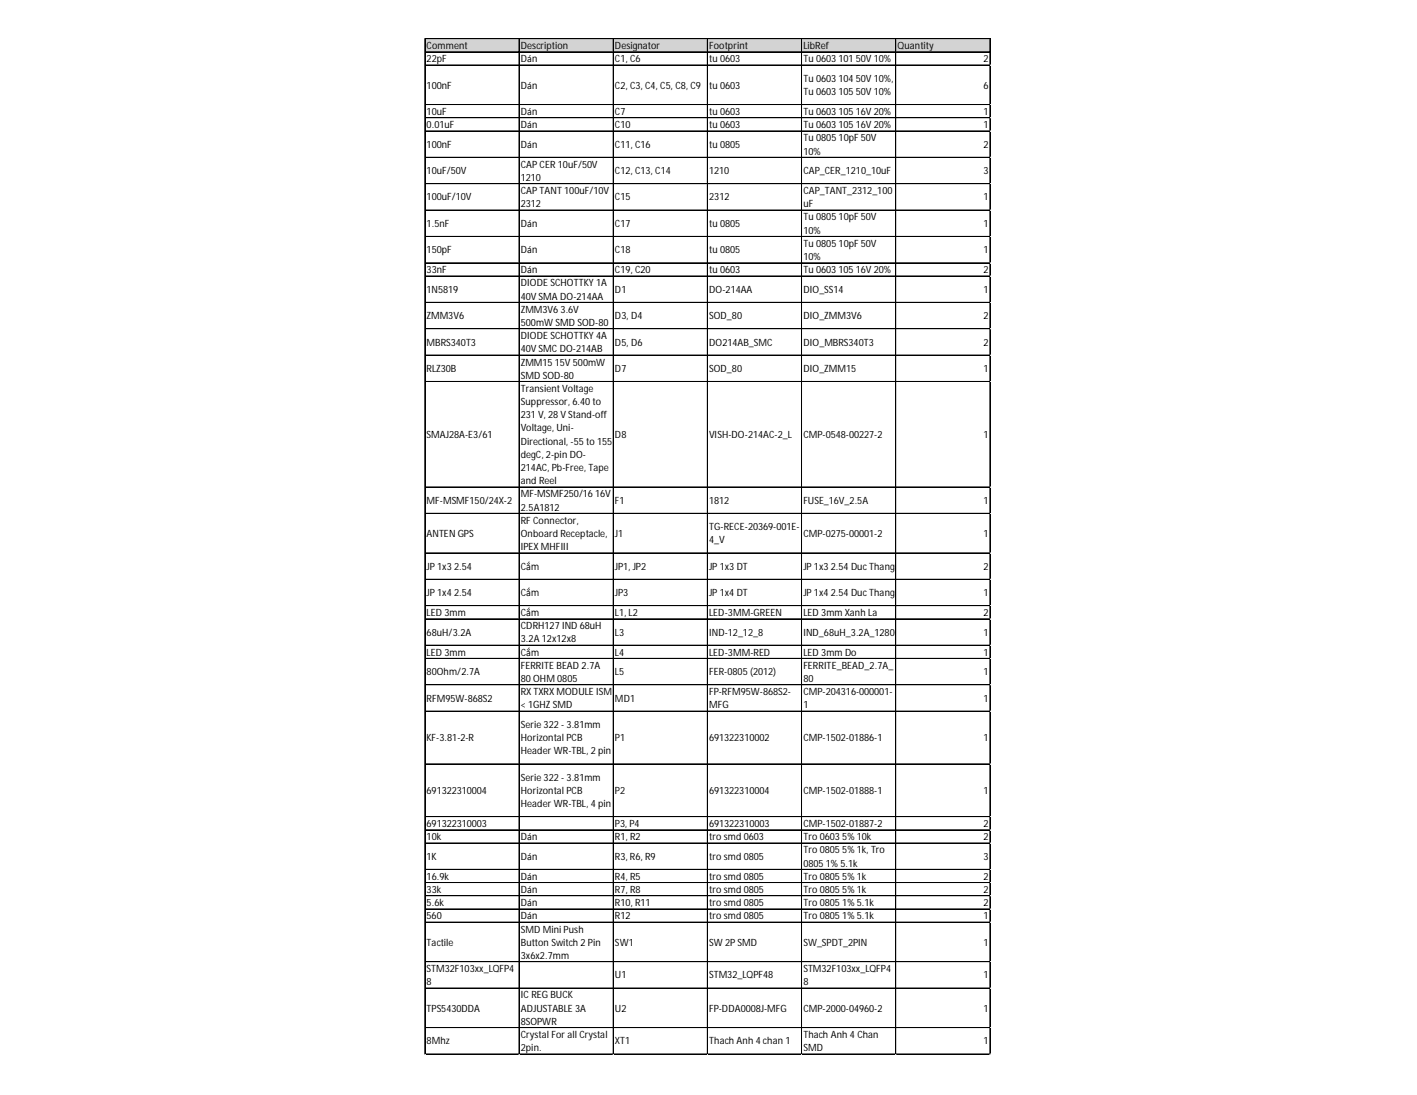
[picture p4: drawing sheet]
<svg xmlns="http://www.w3.org/2000/svg" width="279mm" height="216mm" viewBox="0 0 279 216" stroke-linecap="round" stroke-linejoin="round" font-family="sans-serif">
<defs><g id="words">
<g font-size="2">
<text x="84.1" y="9.7">Comment</text>
<text x="102.7" y="9.7">Description</text>
<text x="121.3" y="9.7">Designator</text>
<text x="139.8" y="9.7">Footprint</text>
<text x="158.4" y="9.7">LibRef</text>
<text x="177" y="9.7">Quantity</text>
<text x="84.1" y="12.3">22pF</text>
<text x="84.1" y="17.5">100nF</text>
<text x="102.7" y="12.3">Dán</text>
<text x="102.7" y="17.5">Dán</text>
<text x="121.3" y="12.3">C1, C6</text>
<text x="121.3" y="17.5">C2, C3, C4, C5, C8, C9</text>
<text x="139.8" y="12.3">tu 0603</text>
<text x="139.8" y="17.5">tu 0603</text>
<text x="158.4" y="12.3">Tu 0603 101 50V 10%</text>
<text x="158.4" y="16.1">Tu 0603 104 50V 10%,</text>
<text x="193.9" y="12.3">2</text>
<text x="193.9" y="17.5">6</text>
<text x="84.1" y="22.7">10uF</text>
<text x="102.7" y="22.7">Dán</text>
<text x="121.3" y="22.7">C7</text>
<text x="139.8" y="22.7">tu 0603</text>
<text x="158.4" y="18.7">Tu 0603 105 50V 10%</text>
<text x="158.4" y="22.7">Tu 0603 105 16V 20%</text>
<text x="193.9" y="22.7">1</text>
<text x="84.1" y="25.3">0.01uF</text>
<text x="84.1" y="29.1">100nF</text>
<text x="102.7" y="25.3">Dán</text>
<text x="102.7" y="29.1">Dán</text>
<text x="121.3" y="25.3">C10</text>
<text x="121.3" y="29.1">C11, C16</text>
<text x="139.8" y="25.3">tu 0603</text>
<text x="139.8" y="29.1">tu 0805</text>
<text x="158.4" y="25.3">Tu 0603 105 16V 20%</text>
<text x="158.4" y="27.9">Tu 0805 10pF 50V</text>
<text x="193.9" y="25.3">1</text>
<text x="193.9" y="29.1">2</text>
<text x="84.1" y="34.3">10uF/50V</text>
<text x="102.7" y="33.1">CAPCER 10uF/50V</text>
<text x="102.7" y="35.7">1210</text>
<text x="121.3" y="34.3">C12, C13, C14</text>
<text x="139.8" y="34.3">1210</text>
<text x="158.4" y="30.5">10%</text>
<text x="158.4" y="34.3">CAP_CER_1210_10uF</text>
<text x="193.9" y="34.3">3</text>
<text x="84.1" y="39.5">100uF/10V</text>
<text x="102.7" y="38.3">CAPTANT 100uF/10V</text>
<text x="102.7" y="40.9">2312</text>
<text x="121.3" y="39.5">C15</text>
<text x="139.8" y="39.5">2312</text>
<text x="158.4" y="38.3">CAP_TANT_2312_100</text>
<text x="158.4" y="40.9">uF</text>
<text x="193.9" y="39.5">1</text>
<text x="84.1" y="44.7">1.5nF</text>
<text x="102.7" y="44.7">Dán</text>
<text x="121.3" y="44.7">C17</text>
<text x="139.8" y="44.7">tu 0805</text>
<text x="158.4" y="43.5">Tu 0805 10pF 50V</text>
<text x="158.4" y="46.1">10%</text>
<text x="193.9" y="44.7">1</text>
<text x="84.1" y="49.9">150pF</text>
<text x="84.1" y="53.9">33nF</text>
<text x="102.7" y="49.9">Dán</text>
<text x="102.7" y="53.9">Dán</text>
<text x="121.3" y="49.9">C18</text>
<text x="121.3" y="53.9">C19, C20</text>
<text x="139.8" y="49.9">tu 0805</text>
<text x="139.8" y="53.9">tu 0603</text>
<text x="158.4" y="48.7">Tu 0805 10pF 50V</text>
<text x="158.4" y="51.3">10%</text>
<text x="158.4" y="53.9">Tu 0603 105 16V 20%</text>
<text x="193.9" y="49.9">1</text>
<text x="193.9" y="53.9">2</text>
<text x="84.1" y="57.7">1N5819</text>
<text x="102.7" y="56.5">DIODE SCHOTTKY 1A</text>
<text x="102.7" y="59.1">40V SMA DO-214AA</text>
<text x="121.3" y="57.7">D1</text>
<text x="139.8" y="57.7">DO-214AA</text>
<text x="158.4" y="57.7">DIO_SS14</text>
<text x="193.9" y="57.7">1</text>
<text x="84.1" y="62.9">ZMM3V6</text>
<text x="102.7" y="61.7">ZMM3V6 3.6V</text>
<text x="102.7" y="64.3">500mW SMD SOD-80</text>
<text x="121.3" y="62.9">D3, D4</text>
<text x="139.8" y="62.9">SOD_80</text>
<text x="158.4" y="62.9">DIO_ZMM3V6</text>
<text x="193.9" y="62.9">2</text>
<text x="84.1" y="68.1">MBRS340T3</text>
<text x="102.7" y="66.9">DIODE SCHOTTKY 4A</text>
<text x="102.7" y="69.5">40V SMCDO-214AB</text>
<text x="121.3" y="68.1">D5, D6</text>
<text x="139.8" y="68.1">DO214AB_SMC</text>
<text x="158.4" y="68.1">DIO_MBRS340T3</text>
<text x="193.9" y="68.1">2</text>
<text x="84.1" y="73.3">RLZ30B</text>
<text x="102.7" y="72.1">ZMM15 15V 500mW</text>
<text x="102.7" y="74.7">SMD SOD-80</text>
<text x="102.7" y="77.3">TransientVoltage</text>
<text x="121.3" y="73.3">D7</text>
<text x="139.8" y="73.3">SOD_80</text>
<text x="158.4" y="73.3">DIO_ZMM15</text>
<text x="193.9" y="73.3">1</text>
<text x="102.7" y="79.9">Suppressor, 6.40 to</text>
<text x="102.7" y="82.5">231 V, 28 V Stand-off</text>
<text x="84.1" y="86.3">SMAJ28A-E3/61</text>
<text x="102.7" y="85.1">Voltage, Uni-</text>
<text x="102.7" y="87.7">Directional, -55 to 155</text>
<text x="121.3" y="86.3">D8</text>
<text x="139.8" y="86.3">VISH-DO-214AC-2_L</text>
<text x="158.4" y="86.3">CMP-0548-00227-2</text>
<text x="193.9" y="86.3">1</text>
<text x="102.7" y="90.3">degC, 2-pin DO-</text>
<text x="102.7" y="92.9">214AC, Pb-Free, Tape</text>
<text x="102.7" y="95.5">and Reel</text>
<text x="84.1" y="99.3">MF-MSMF150/24X-2</text>
<text x="102.7" y="98.1">MF-MSMF250/16 16V</text>
<text x="102.7" y="100.7">2.5A1812</text>
<text x="121.3" y="99.3">F1</text>
<text x="139.8" y="99.3">1812</text>
<text x="158.4" y="99.3">FUSE_16V_2.5A</text>
<text x="193.9" y="99.3">1</text>
<text x="84.1" y="105.9">ANTEN GPS</text>
<text x="102.7" y="103.3">RF Connector,</text>
<text x="102.7" y="105.9">Onboard Receptacle,</text>
<text x="121.3" y="105.9">J1</text>
<text x="139.8" y="104.5">TG-RECE-20369-001E-</text>
<text x="139.8" y="107.1">4_V</text>
<text x="158.4" y="105.9">CMP-0275-00001-2</text>
<text x="193.9" y="105.9">1</text>
<text x="84.1" y="112.3">JP1x3 2.54</text>
<text x="102.7" y="108.5">IPEXMHFIII</text>
<text x="102.7" y="112.3">Cắm</text>
<text x="121.3" y="112.3">JP1, JP2</text>
<text x="139.8" y="112.3">JP1x3 DT</text>
<text x="158.4" y="112.3">JP1x3 2.54 DucThang</text>
<text x="193.9" y="112.3">2</text>
<text x="84.1" y="117.5">JP1x4 2.54</text>
<text x="102.7" y="117.5">Cắm</text>
<text x="121.3" y="117.5">JP3</text>
<text x="139.8" y="117.5">JP1x4 DT</text>
<text x="158.4" y="117.5">JP1x4 2.54 DucThang</text>
<text x="193.9" y="117.5">1</text>
<text x="84.1" y="121.5">LED 3mm</text>
<text x="84.1" y="125.3">68uH/3.2A</text>
<text x="102.7" y="121.5">Cắm</text>
<text x="102.7" y="124.1">CDRH127 IND 68uH</text>
<text x="121.3" y="121.5">L1, L2</text>
<text x="121.3" y="125.3">L3</text>
<text x="139.8" y="121.5">LED-3MM-GREEN</text>
<text x="139.8" y="125.3">IND-12_12_8</text>
<text x="158.4" y="121.5">LED 3mm Xanh La</text>
<text x="158.4" y="125.3">IND_68uH_3.2A_1280</text>
<text x="193.9" y="121.5">2</text>
<text x="193.9" y="125.3">1</text>
<text x="84.1" y="129.3">LED 3mm</text>
<text x="102.7" y="126.7">3.2A 12x12x8</text>
<text x="102.7" y="129.3">Cắm</text>
<text x="102.7" y="131.9">FERRITE BEAD 2.7A</text>
<text x="121.3" y="129.3">L4</text>
<text x="139.8" y="129.3">LED-3MM-RED</text>
<text x="158.4" y="129.3">LED 3mm Do</text>
<text x="158.4" y="131.9">FERRITE_BEAD_2.7A_</text>
<text x="193.9" y="129.3">1</text>
<text x="84.1" y="133.1">80Ohm/2.7A</text>
<text x="102.7" y="134.5">80 OHM 0805</text>
<text x="102.7" y="137.1">RXTXRXMODULE ISM</text>
<text x="121.3" y="133.1">L5</text>
<text x="139.8" y="133.1">FER-0805 (2012)</text>
<text x="139.8" y="137.1">FP-RFM95W-868S2-</text>
<text x="158.4" y="134.5">80</text>
<text x="158.4" y="137.1">CMP-204316-000001-</text>
<text x="193.9" y="133.1">1</text>
<text x="84.1" y="138.3">RFM95W-868S2</text>
<text x="102.7" y="139.7">&lt; 1GHZ SMD</text>
<text x="102.7" y="143.5">Serie 322 - 3.81mm</text>
<text x="121.3" y="138.3">MD1</text>
<text x="139.8" y="139.7">MFG</text>
<text x="158.4" y="139.7">1</text>
<text x="193.9" y="138.3">1</text>
<text x="84.1" y="146.1">KF-3.81-2-R</text>
<text x="102.7" y="146.1">Horizontal PCB</text>
<text x="102.7" y="148.7">Header WR-TBL, 2 pin</text>
<text x="121.3" y="146.1">P1</text>
<text x="139.8" y="146.1">691322310002</text>
<text x="158.4" y="146.1">CMP-1502-01886-1</text>
<text x="193.9" y="146.1">1</text>
<text x="102.7" y="153.9">Serie 322 - 3.81mm</text>
<text x="84.1" y="156.5">691322310004</text>
<text x="102.7" y="156.5">Horizontal PCB</text>
<text x="102.7" y="159.1">Header WR-TBL, 4 pin</text>
<text x="121.3" y="156.5">P2</text>
<text x="139.8" y="156.5">691322310004</text>
<text x="158.4" y="156.5">CMP-1502-01888-1</text>
<text x="193.9" y="156.5">1</text>
<text x="84.1" y="163.1">691322310003</text>
<text x="84.1" y="165.7">10k</text>
<text x="102.7" y="165.7">Dán</text>
<text x="121.3" y="163.1">P3, P4</text>
<text x="121.3" y="165.7">R1, R2</text>
<text x="139.8" y="163.1">691322310003</text>
<text x="139.8" y="165.7">tro smd 0603</text>
<text x="158.4" y="163.1">CMP-1502-01887-2</text>
<text x="158.4" y="165.7">Tro 0603 5%10k</text>
<text x="193.9" y="163.1">2</text>
<text x="193.9" y="165.7">2</text>
<text x="84.1" y="169.5">1K</text>
<text x="84.1" y="173.5">16.9k</text>
<text x="102.7" y="169.5">Dán</text>
<text x="102.7" y="173.5">Dán</text>
<text x="121.3" y="169.5">R3, R6, R9</text>
<text x="121.3" y="173.5">R4, R5</text>
<text x="139.8" y="169.5">tro smd 0805</text>
<text x="139.8" y="173.5">tro smd 0805</text>
<text x="158.4" y="168.3">Tro 0805 5%1k, Tro</text>
<text x="158.4" y="170.9">0805 1%5.1k</text>
<text x="158.4" y="173.5">Tro 0805 5%1k</text>
<text x="193.9" y="169.5">3</text>
<text x="193.9" y="173.5">2</text>
<text x="84.1" y="176.1">33k</text>
<text x="84.1" y="178.7">5.6k</text>
<text x="102.7" y="176.1">Dán</text>
<text x="102.7" y="178.7">Dán</text>
<text x="121.3" y="176.1">R7, R8</text>
<text x="121.3" y="178.7">R10, R11</text>
<text x="139.8" y="176.1">tro smd 0805</text>
<text x="139.8" y="178.7">tro smd 0805</text>
<text x="158.4" y="176.1">Tro 0805 5%1k</text>
<text x="158.4" y="178.7">Tro 0805 1%5.1k</text>
<text x="193.9" y="176.1">2</text>
<text x="193.9" y="178.7">2</text>
<text x="84.1" y="181.3">560</text>
<text x="102.7" y="181.3">Dán</text>
<text x="102.7" y="183.9">SMD Mini Push</text>
<text x="121.3" y="181.3">R12</text>
<text x="139.8" y="181.3">tro smd 0805</text>
<text x="158.4" y="181.3">Tro 0805 1%5.1k</text>
<text x="193.9" y="181.3">1</text>
<text x="84.1" y="186.5">Tactile</text>
<text x="84.1" y="191.7">STM32F103xx_LQFP4</text>
<text x="102.7" y="186.5">Button Switch 2 Pin</text>
<text x="102.7" y="189.1">3x6x2.7mm</text>
<text x="121.3" y="186.5">SW1</text>
<text x="139.8" y="186.5">SW2PSMD</text>
<text x="158.4" y="186.5">SW_SPDT_2PIN</text>
<text x="158.4" y="191.7">STM32F103xx_LQFP4</text>
<text x="193.9" y="186.5">1</text>
<text x="84.1" y="194.3">8</text>
<text x="102.7" y="196.9">ICREG BUCK</text>
<text x="121.3" y="192.9">U1</text>
<text x="139.8" y="192.9">STM32_LQPF48</text>
<text x="158.4" y="194.3">8</text>
<text x="193.9" y="192.9">1</text>
<text x="84.1" y="199.5">TPS5430DDA</text>
<text x="102.7" y="199.5">ADJUSTABLE 3A</text>
<text x="102.7" y="202.1">8SOPWR</text>
<text x="121.3" y="199.5">U2</text>
<text x="139.8" y="199.5">FP-DDA0008J-MFG</text>
<text x="158.4" y="199.5">CMP-2000-04960-2</text>
<text x="193.9" y="199.5">1</text>
<text x="84.1" y="205.9">8Mhz</text>
<text x="102.7" y="204.7">Crystal For all Crystal</text>
<text x="102.7" y="207.3">2pin.</text>
<text x="121.3" y="205.9">XT1</text>
<text x="139.8" y="205.9">Thach Anh 4 chan 1</text>
<text x="158.4" y="204.7">Thach Anh 4 Chan</text>
<text x="158.4" y="207.3">SMD</text>
<text x="193.9" y="205.9">1</text>
</g>
</g></defs>
<path d="M83.8 7.7h111.5v2.6h-111.5z" fill="#d3d3d3"/>
<g fill="none" stroke="#000" stroke-width=".2">
<path d="M83.8 7.6v200.3M83.9 7.6h111.4M83.9 7.7h111.4M83.9 10.2h111.4M83.9 10.3h111.4M83.9 12.8h111.4M83.9 12.9h111.4M102.3 7.7v200.2M102.4 7.7v200.2M120.9 7.7v200.2M139.5 7.7v200.2M158 7.7v200.2"/>
<path d="M158.1 7.7v200.2M176.6 7.7v200.2M176.7 7.7v200.2M195.2 7.7v200.2M83.9 20.6h111.4M83.9 20.7h111.4M83.9 23.2h111.4M83.9 23.3h111.4M83.9 25.8h111.4M83.9 25.9h111.4M83.9 31h111.4M83.9 31.1h111.4"/>
<path d="M83.9 36.2h111.4M83.9 36.3h111.4M83.9 41.4h111.4M83.9 41.5h111.4M83.9 46.6l111.4 .1M83.9 51.8h111.4M83.9 51.9h111.4M83.9 54.4h111.4M83.9 54.5h111.4M83.9 59.6h111.4M83.9 59.7h111.4M83.9 64.8h111.4"/>
<path d="M83.9 64.9h111.4M83.9 70h111.4M83.9 70.1h111.4M83.9 75.2h111.4M83.9 75.3h111.4M83.9 96h111.4M83.9 96.1h111.4M83.9 101.2h111.4M83.9 101.3h111.4M83.9 109h111.4M83.9 109.1h111.4M83.9 114.2h111.4"/>
<path d="M83.9 114.3h111.4M83.9 119.4h111.4M83.9 119.5h111.4M83.9 122h111.4M83.9 122.1h111.4M83.9 127.2h111.4M83.9 127.3h111.4M83.9 129.8h111.4M83.9 129.9h111.4M83.9 135h111.4M83.9 135.1h111.4M83.9 140.2h111.4"/>
<path d="M83.9 140.3h111.4M83.9 150.6h111.4M83.9 150.7h111.4M83.9 161h111.4M83.9 161.1h111.4M83.9 163.6h111.4M83.9 163.7h111.4M83.9 166.2h111.4M83.9 166.3h111.4M83.9 171.4h111.4M83.9 171.5h111.4M83.9 174h111.4"/>
<path d="M83.9 174.1h111.4M83.9 176.6h111.4M83.9 176.7h111.4M83.9 179.2h111.4M83.9 179.3h111.4M83.9 181.8h111.4M83.9 181.9h111.4M83.9 189.6h111.4M83.9 189.7h111.4M83.9 194.8h111.4M83.9 194.9h111.4M83.9 202.6h111.4"/>
<path d="M83.9 202.7h111.4M83.9 207.8h111.4M83.9 207.9h111.4"/>
</g>
<path d="M83.8 207.9h.1" fill="none" stroke="#d4d4d4" stroke-width=".2"/>
<path d="M83.8 207.9h.1z" fill="#d4d4d4"/>
<path d="M102.3 207.9h.1" fill="none" stroke="#d4d4d4" stroke-width=".2"/>
<path d="M102.3 207.9h.1z" fill="#d4d4d4"/>
<path d="M120.9 207.9h.1" fill="none" stroke="#d4d4d4" stroke-width=".2"/>
<path d="M120.9 207.9h.1z" fill="#d4d4d4"/>
<path d="M139.5 207.9h.1" fill="none" stroke="#d4d4d4" stroke-width=".2"/>
<path d="M139.5 207.9h.1z" fill="#d4d4d4"/>
<path d="M158 207.9h.1" fill="none" stroke="#d4d4d4" stroke-width=".2"/>
<path d="M158 207.9h.1z" fill="#d4d4d4"/>
<path d="M176.6 207.9h.1" fill="none" stroke="#d4d4d4" stroke-width=".2"/>
<path d="M176.6 207.9h.1z" fill="#d4d4d4"/>
<path d="M195.2 207.9h.1" fill="none" stroke="#d4d4d4" stroke-width=".2"/>
<path d="M195.2 207.9h.1z" fill="#d4d4d4"/>
<path d="M195.3 12.8h.1" fill="none" stroke="#d4d4d4" stroke-width=".2"/>
<path d="M195.3 12.8v.1z" fill="#d4d4d4"/>
<path d="M195.3 20.6h.1" fill="none" stroke="#d4d4d4" stroke-width=".2"/>
<path d="M195.3 20.6v.1z" fill="#d4d4d4"/>
<path d="M195.3 23.2h.1" fill="none" stroke="#d4d4d4" stroke-width=".2"/>
<path d="M195.3 23.2v.1z" fill="#d4d4d4"/>
<path d="M195.3 25.8h.1" fill="none" stroke="#d4d4d4" stroke-width=".2"/>
<path d="M195.3 25.8v.1z" fill="#d4d4d4"/>
<path d="M195.3 31h.1" fill="none" stroke="#d4d4d4" stroke-width=".2"/>
<path d="M195.3 31v.1z" fill="#d4d4d4"/>
<path d="M195.3 36.2h.1" fill="none" stroke="#d4d4d4" stroke-width=".2"/>
<path d="M195.3 36.2v.1z" fill="#d4d4d4"/>
<path d="M195.3 41.4h.1" fill="none" stroke="#d4d4d4" stroke-width=".2"/>
<path d="M195.3 41.4v.1z" fill="#d4d4d4"/>
<path d="M195.3 46.6h.1" fill="none" stroke="#d4d4d4" stroke-width=".2"/>
<path d="M195.3 46.6v.1z" fill="#d4d4d4"/>
<path d="M195.3 51.8h.1" fill="none" stroke="#d4d4d4" stroke-width=".2"/>
<path d="M195.3 51.8v.1z" fill="#d4d4d4"/>
<path d="M195.3 54.4h.1" fill="none" stroke="#d4d4d4" stroke-width=".2"/>
<path d="M195.3 54.4v.1z" fill="#d4d4d4"/>
<path d="M195.3 59.6h.1" fill="none" stroke="#d4d4d4" stroke-width=".2"/>
<path d="M195.3 59.6v.1z" fill="#d4d4d4"/>
<path d="M195.3 64.8h.1" fill="none" stroke="#d4d4d4" stroke-width=".2"/>
<path d="M195.3 64.8v.1z" fill="#d4d4d4"/>
<path d="M195.3 70h.1" fill="none" stroke="#d4d4d4" stroke-width=".2"/>
<path d="M195.3 70v.1z" fill="#d4d4d4"/>
<path d="M195.3 75.2h.1" fill="none" stroke="#d4d4d4" stroke-width=".2"/>
<path d="M195.3 75.2v.1z" fill="#d4d4d4"/>
<path d="M195.3 96h.1" fill="none" stroke="#d4d4d4" stroke-width=".2"/>
<path d="M195.3 96v.1z" fill="#d4d4d4"/>
<path d="M195.3 101.2h.1" fill="none" stroke="#d4d4d4" stroke-width=".2"/>
<path d="M195.3 101.2v.1z" fill="#d4d4d4"/>
<path d="M195.3 109h.1" fill="none" stroke="#d4d4d4" stroke-width=".2"/>
<path d="M195.3 109v.1z" fill="#d4d4d4"/>
<path d="M195.3 114.2h.1" fill="none" stroke="#d4d4d4" stroke-width=".2"/>
<path d="M195.3 114.2v.1z" fill="#d4d4d4"/>
<path d="M195.3 119.4h.1" fill="none" stroke="#d4d4d4" stroke-width=".2"/>
<path d="M195.3 119.4v.1z" fill="#d4d4d4"/>
<path d="M195.3 122h.1" fill="none" stroke="#d4d4d4" stroke-width=".2"/>
<path d="M195.3 122v.1z" fill="#d4d4d4"/>
<path d="M195.3 127.2h.1" fill="none" stroke="#d4d4d4" stroke-width=".2"/>
<path d="M195.3 127.2v.1z" fill="#d4d4d4"/>
<path d="M195.3 129.8h.1" fill="none" stroke="#d4d4d4" stroke-width=".2"/>
<path d="M195.3 129.8v.1z" fill="#d4d4d4"/>
<path d="M195.3 135h.1" fill="none" stroke="#d4d4d4" stroke-width=".2"/>
<path d="M195.3 135v.1z" fill="#d4d4d4"/>
<path d="M195.3 140.2h.1" fill="none" stroke="#d4d4d4" stroke-width=".2"/>
<path d="M195.3 140.2v.1z" fill="#d4d4d4"/>
<path d="M195.3 150.6h.1" fill="none" stroke="#d4d4d4" stroke-width=".2"/>
<path d="M195.3 150.6v.1z" fill="#d4d4d4"/>
<path d="M195.3 161h.1" fill="none" stroke="#d4d4d4" stroke-width=".2"/>
<path d="M195.3 161v.1z" fill="#d4d4d4"/>
<path d="M195.3 163.6h.1" fill="none" stroke="#d4d4d4" stroke-width=".2"/>
<path d="M195.3 163.6v.1z" fill="#d4d4d4"/>
<path d="M195.3 166.2h.1" fill="none" stroke="#d4d4d4" stroke-width=".2"/>
<path d="M195.3 166.2v.1z" fill="#d4d4d4"/>
<path d="M195.3 171.4h.1" fill="none" stroke="#d4d4d4" stroke-width=".2"/>
<path d="M195.3 171.4v.1z" fill="#d4d4d4"/>
<path d="M195.3 174h.1" fill="none" stroke="#d4d4d4" stroke-width=".2"/>
<path d="M195.3 174v.1z" fill="#d4d4d4"/>
<path d="M195.3 176.6h.1" fill="none" stroke="#d4d4d4" stroke-width=".2"/>
<path d="M195.3 176.6v.1z" fill="#d4d4d4"/>
<path d="M195.3 179.2h.1" fill="none" stroke="#d4d4d4" stroke-width=".2"/>
<path d="M195.3 179.2v.1z" fill="#d4d4d4"/>
<path d="M195.3 181.8h.1" fill="none" stroke="#d4d4d4" stroke-width=".2"/>
<path d="M195.3 181.8v.1z" fill="#d4d4d4"/>
<path d="M195.3 189.6h.1" fill="none" stroke="#d4d4d4" stroke-width=".2"/>
<path d="M195.3 189.6v.1z" fill="#d4d4d4"/>
<path d="M195.3 194.8h.1" fill="none" stroke="#d4d4d4" stroke-width=".2"/>
<path d="M195.3 194.8v.1z" fill="#d4d4d4"/>
<path d="M195.3 202.6h.1" fill="none" stroke="#d4d4d4" stroke-width=".2"/>
<path d="M195.3 202.6v.1z" fill="#d4d4d4"/>
<path d="M195.3 207.8h.1" fill="none" stroke="#d4d4d4" stroke-width=".2"/>
<path d="M195.3 207.8v.1z" fill="#d4d4d4"/>
<use href="#words"/>
</svg>
